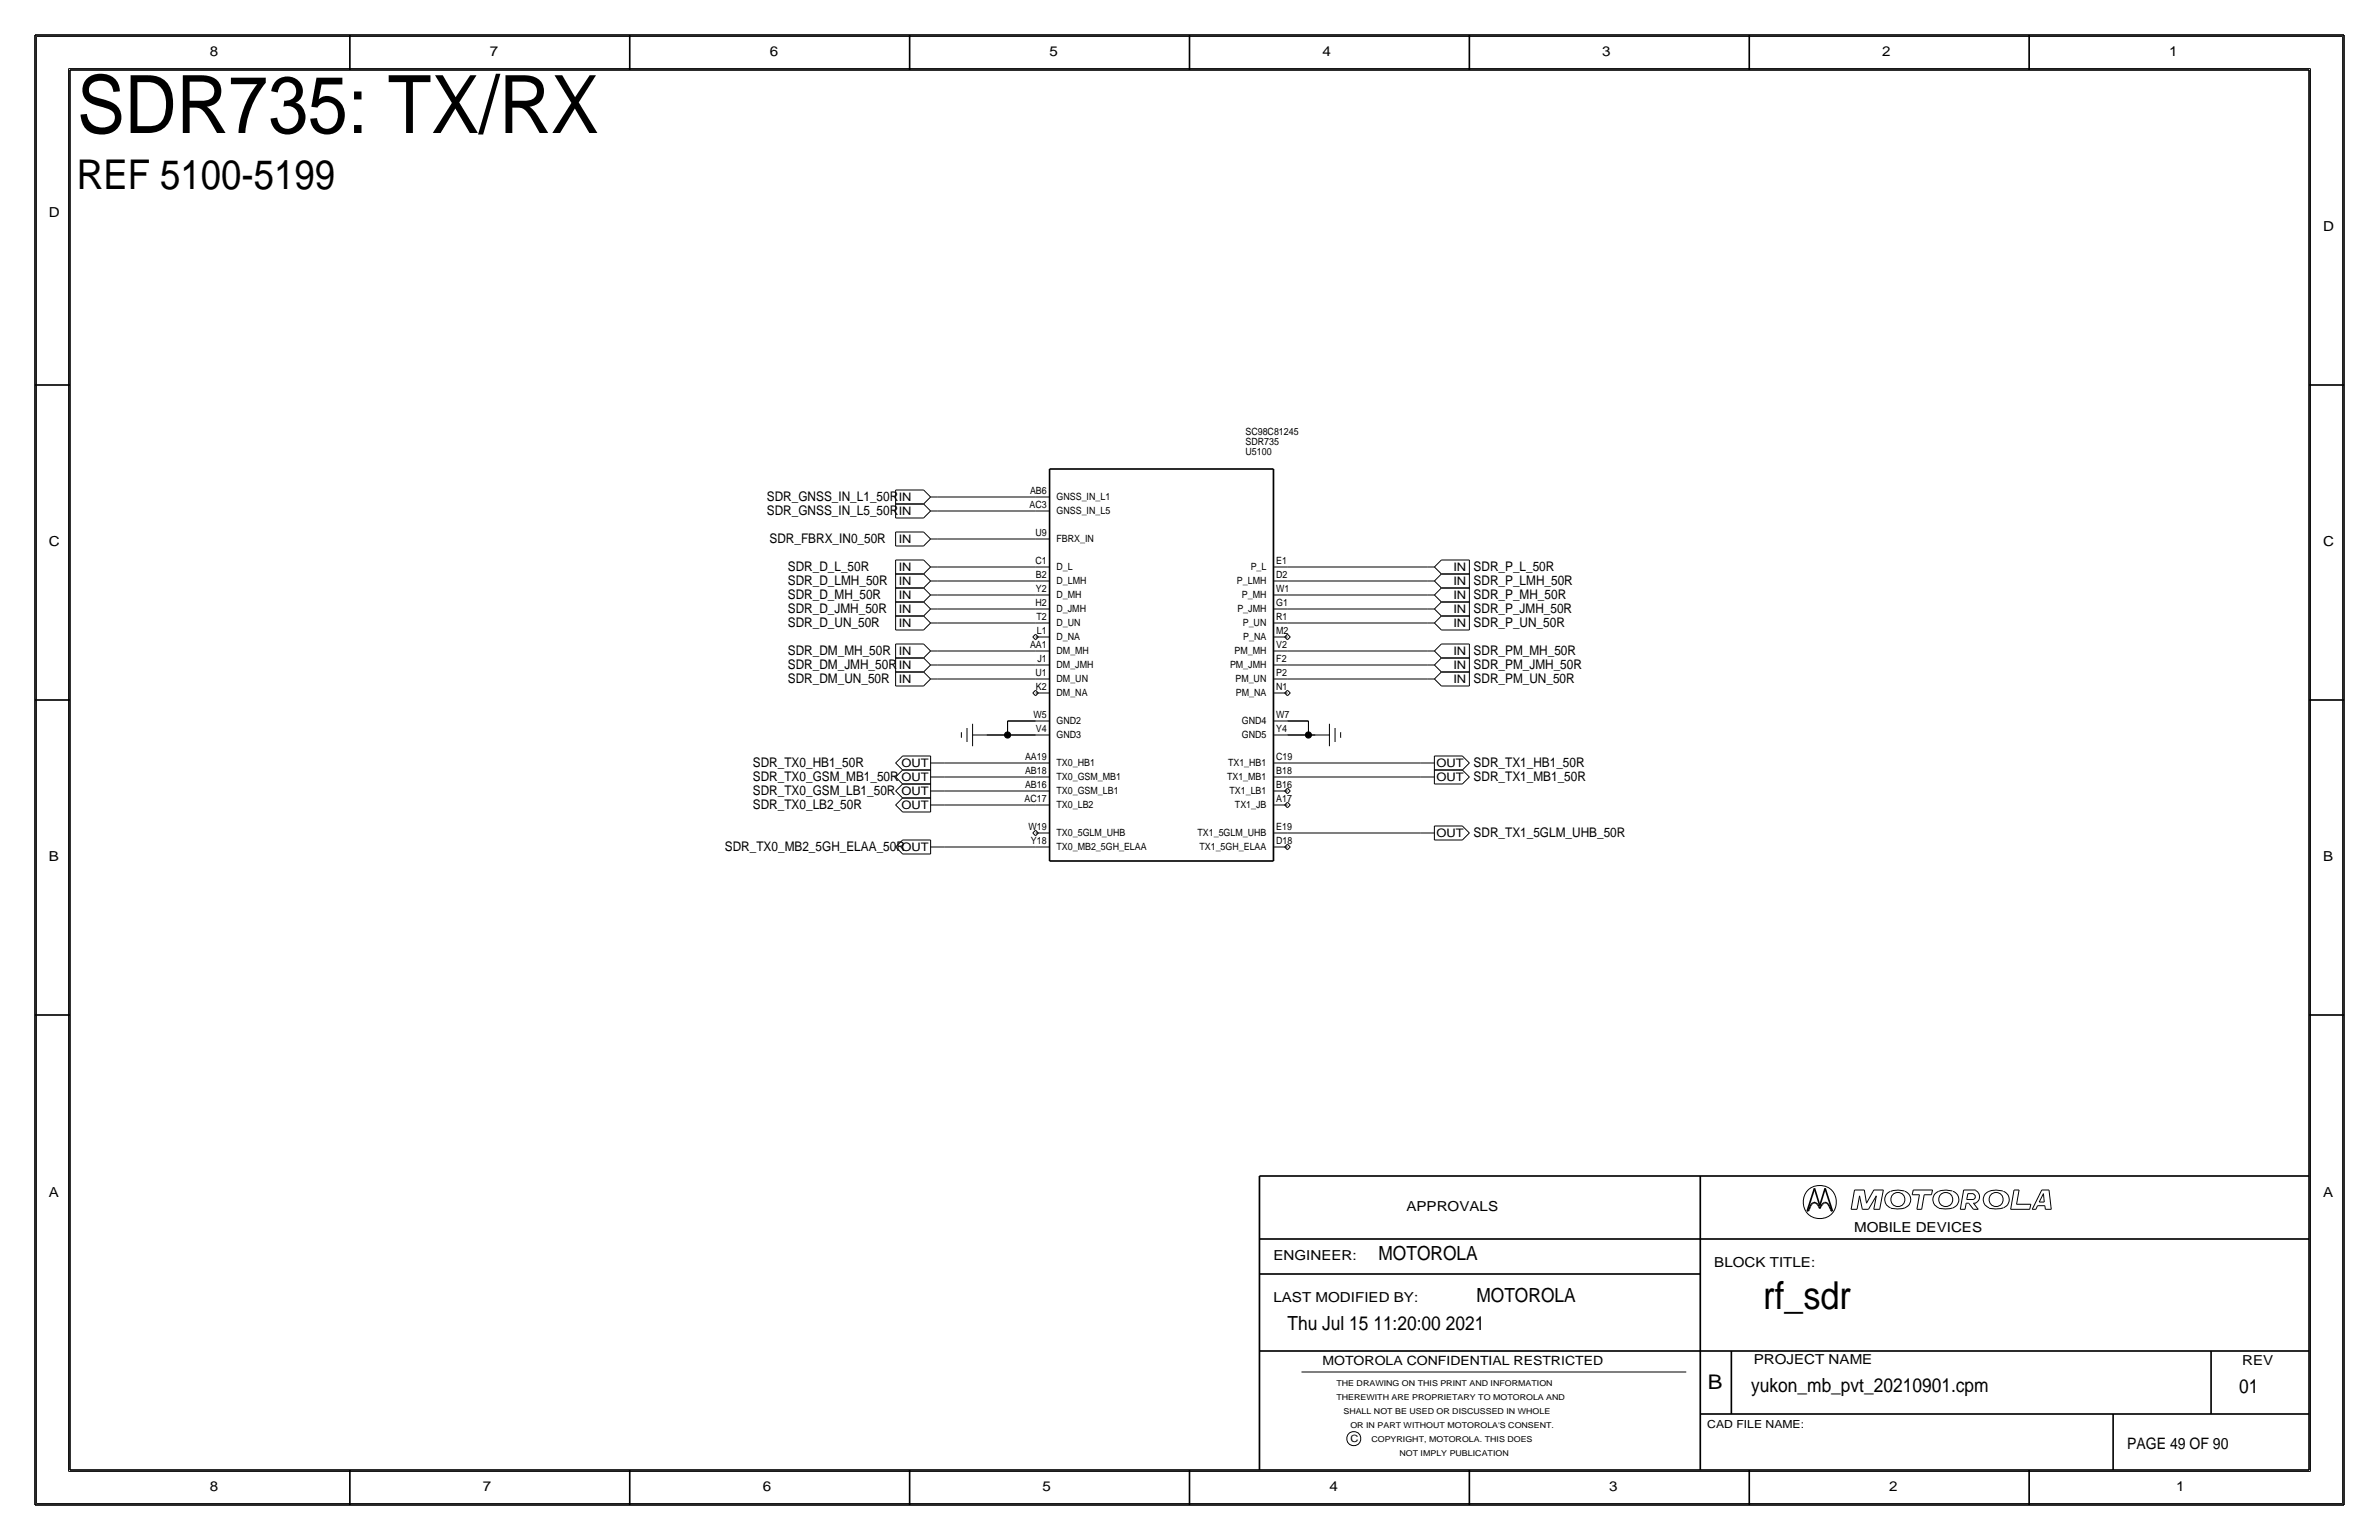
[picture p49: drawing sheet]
<svg xmlns="http://www.w3.org/2000/svg" width="432mm" height="279mm" viewBox="0 0 432 279" stroke-linecap="round" stroke-linejoin="round" font-family="sans-serif">
<defs><g id="words">
<text font-size="14.6" x="14" y="24.1">SDR735: TX/RX</text>
<text font-size="7.4" x="14" y="34.3">REF 5100-5199</text>
<text font-size="7" x="320" y="237.5">rf_sdr</text>
<text font-size="3.7" x="310" y="252.1">B</text>
<g font-size="3.5">
<text x="250.2" y="228.6">MOTOROLA</text>
<text x="268" y="236.2">MOTOROLA</text>
<text x="233.7" y="241.3">Thu Jul 15 11:20:00 2021</text>
<text x="317.9" y="252.6">yukon_mb_pvt_20210901.cpm</text>
<text x="406.4" y="252.7">01</text>
</g>
<text font-size="2.9" x="386.1" y="262.9">PAGE 49 OF 90</text>
<g font-size="2.5">
<text x="38.1" y="10.2">8</text>
<text x="88.9" y="10.2">7</text>
<text x="139.7" y="10.2">6</text>
<text x="190.5" y="10.2">5</text>
<text x="240" y="10.2">4</text>
<text x="290.8" y="10.2">3</text>
<text x="341.6" y="10.2">2</text>
<text x="393.7" y="10.2">1</text>
<text x="8.9" y="39.4">D</text>
<text x="421.6" y="41.9">D</text>
<text x="8.9" y="99.1">C</text>
<text x="421.6" y="99.1">C</text>
<text x="8.9" y="156.2">B</text>
<text x="421.6" y="156.2">B</text>
<text x="8.9" y="217.2">A</text>
<text x="255.3" y="219.7">APPROVALS</text>
<text x="421.6" y="217.2">A</text>
<text x="336.5" y="223.5">MOBILE DEVICES</text>
<text x="231.1" y="228.6">ENGINEER:</text>
<text x="311.1" y="229.9">BLOCK TITLE:</text>
<text x="231.1" y="236.2">LAST MODIFIED BY:</text>
<text x="318.3" y="247.5">PROJECT NAME</text>
<text x="407" y="247.6">REV</text>
<text x="38.1" y="270.5">8</text>
<text x="87.6" y="270.5">7</text>
<text x="138.4" y="270.5">6</text>
<text x="189.2" y="270.5">5</text>
<text x="241.3" y="270.5">4</text>
<text x="292.1" y="270.5">3</text>
<text x="342.9" y="270.5">2</text>
<text x="395" y="270.5">1</text>
</g>
<g font-size="2.4">
<text x="139.2" y="93.5">SDR_GNSS_IN_L5_50R</text>
<text x="139.2" y="90.9">SDR_GNSS_IN_L1_50R</text>
<text x="139.7" y="98.6">SDR_FBRX_IN0_50R</text>
<text x="143" y="106.2">SDR_D_LMH_50R</text>
<text x="143" y="103.6">SDR_D_L_50R</text>
<text x="267.5" y="106.2">SDR_P_LMH_50R</text>
<text x="267.5" y="103.6">SDR_P_L_50R</text>
<text x="143" y="113.8">SDR_D_UN_50R</text>
<text x="143" y="111.2">SDR_D_JMH_50R</text>
<text x="143" y="108.7">SDR_D_MH_50R</text>
<text x="267.5" y="108.7">SDR_P_MH_50R</text>
<text x="267.5" y="111.2">SDR_P_JMH_50R</text>
<text x="267.5" y="113.8">SDR_P_UN_50R</text>
<text x="143" y="118.9">SDR_DM_MH_50R</text>
<text x="267.5" y="118.9">SDR_PM_MH_50R</text>
<text x="143" y="123.9">SDR_DM_UN_50R</text>
<text x="143" y="121.4">SDR_DM_JMH_50R</text>
<text x="267.5" y="124">SDR_PM_UN_50R</text>
<text x="267.5" y="121.4">SDR_PM_JMH_50R</text>
<text x="136.7" y="141.7">SDR_TX0_GSM_MB1_50R</text>
<text x="136.7" y="139.2">SDR_TX0_HB1_50R</text>
<text x="267.5" y="139.2">SDR_TX1_HB1_50R</text>
<text x="267.5" y="141.7">SDR_TX1_MB1_50R</text>
<text x="136.7" y="146.8">SDR_TX0_LB2_50R</text>
<text x="136.7" y="144.3">SDR_TX0_GSM_LB1_50R</text>
<text x="131.6" y="154.4">SDR_TX0_MB2_5GH_ELAA_50R</text>
<text x="267.5" y="151.9">SDR_TX1_5GLM_UHB_50R</text>
</g>
<text font-size="2.3" x="240" y="247.6">MOTOROLA CONFIDENTIAL RESTRICTED</text>
<g font-size="2.1">
<text x="163.1" y="90.9">IN</text>
<text x="163.1" y="93.4">IN</text>
<text x="163.1" y="98.5">IN</text>
<text x="163.1" y="103.6">IN</text>
<text x="163.1" y="106.1">IN</text>
<text x="263.8" y="103.6">IN</text>
<text x="263.8" y="106.1">IN</text>
<text x="163.1" y="108.7">IN</text>
<text x="163.1" y="111.2">IN</text>
<text x="163.1" y="113.7">IN</text>
<text x="263.8" y="113.7">IN</text>
<text x="263.8" y="111.2">IN</text>
<text x="263.8" y="108.7">IN</text>
<text x="163.1" y="118.8">IN</text>
<text x="263.8" y="118.8">IN</text>
<text x="163.1" y="123.9">IN</text>
<text x="163.1" y="121.4">IN</text>
<text x="263.8" y="121.4">IN</text>
<text x="263.8" y="123.9">IN</text>
<text x="163.6" y="139.2">OUT</text>
<text x="163.6" y="141.8">OUT</text>
<text x="260.7" y="141.8">OUT</text>
<text x="260.7" y="139.2">OUT</text>
<text x="163.6" y="146.9">OUT</text>
<text x="163.6" y="144.3">OUT</text>
<text x="163.6" y="154.5">OUT</text>
<text x="260.7" y="151.9">OUT</text>
</g>
<text font-size="2" x="309.9" y="259.1">CAD FILE NAME:</text>
<g font-size="1.8">
<text x="226.1" y="82.6">U5100</text>
<text x="226.1" y="78.9">SC98C81245</text>
<text x="226.1" y="80.7">SDR735</text>
<text x="187" y="89.7">AB6</text>
<text x="186.9" y="92.2">AC3</text>
<text x="191.8" y="93.3">GNSS_IN_L5</text>
<text x="191.8" y="90.8">GNSS_IN_L1</text>
<text x="187.9" y="97.3">U9</text>
<text x="191.8" y="98.4">FBRX_IN</text>
<text x="187.9" y="102.4">C1</text>
<text x="188" y="107.4">Y2</text>
<text x="188" y="104.9">B2</text>
<text x="191.8" y="106">D_LMH</text>
<text x="191.8" y="103.5">D_L</text>
<text x="224.5" y="106">P_LMH</text>
<text x="227" y="103.5">P_L</text>
<text x="231.6" y="107.4">W1</text>
<text x="231.6" y="104.9">D2</text>
<text x="231.6" y="102.4">E1</text>
<text x="187.9" y="110">H2</text>
<text x="188.1" y="112.5">T2</text>
<text x="191.8" y="113.6">D_UN</text>
<text x="191.8" y="108.6">D_MH</text>
<text x="191.8" y="111.1">D_JMH</text>
<text x="224.6" y="111.1">P_JMH</text>
<text x="225.4" y="108.6">P_MH</text>
<text x="225.6" y="113.6">P_UN</text>
<text x="231.6" y="110">G1</text>
<text x="231.6" y="112.5">R1</text>
<text x="187" y="117.6">AA1</text>
<text x="188.2" y="115.1">L1</text>
<text x="191.8" y="118.7">DM_MH</text>
<text x="191.8" y="116.2">D_NA</text>
<text x="224.1" y="118.7">PM_MH</text>
<text x="225.7" y="116.2">P_NA</text>
<text x="231.6" y="117.6">V2</text>
<text x="231.6" y="115.1">M2</text>
<text x="187.9" y="122.7">U1</text>
<text x="188" y="125.2">K2</text>
<text x="188.3" y="120.1">J1</text>
<text x="191.8" y="121.3">DM_JMH</text>
<text x="191.8" y="123.8">DM_UN</text>
<text x="223.3" y="121.3">PM_JMH</text>
<text x="224.2" y="123.8">PM_UN</text>
<text x="231.6" y="120.1">F2</text>
<text x="231.6" y="125.2">N1</text>
<text x="231.6" y="122.7">P2</text>
<text x="187.6" y="130.3">W5</text>
<text x="191.8" y="131.4">GND2</text>
<text x="191.8" y="126.3">DM_NA</text>
<text x="224.3" y="126.3">PM_NA</text>
<text x="225.4" y="131.4">GND4</text>
<text x="231.6" y="130.3">W7</text>
<text x="186.1" y="137.9">AA19</text>
<text x="188" y="132.8">V4</text>
<text x="191.8" y="134">GND3</text>
<text x="225.4" y="134">GND5</text>
<text x="231.6" y="137.9">C19</text>
<text x="231.6" y="132.8">Y4</text>
<text x="186.1" y="143">AB16</text>
<text x="186.1" y="140.5">AB18</text>
<text x="191.8" y="141.6">TX0_GSM_MB1</text>
<text x="191.8" y="139">TX0_HB1</text>
<text x="222.7" y="141.6">TX1_MB1</text>
<text x="222.9" y="139">TX1_HB1</text>
<text x="231.6" y="140.5">B18</text>
<text x="231.6" y="143">B16</text>
<text x="186" y="145.5">AC17</text>
<text x="191.8" y="144.1">TX0_GSM_LB1</text>
<text x="191.8" y="146.7">TX0_LB2</text>
<text x="223.2" y="144.1">TX1_LB1</text>
<text x="224.1" y="146.7">TX1_JB</text>
<text x="231.6" y="145.5">A17</text>
<text x="186.7" y="150.6">W19</text>
<text x="187.1" y="153.2">Y18</text>
<text x="191.8" y="151.7">TX0_5GLM_UHB</text>
<text x="191.8" y="154.3">TX0_MB2_5GH_ELAA</text>
<text x="217.3" y="151.7">TX1_5GLM_UHB</text>
<text x="217.7" y="154.3">TX1_5GH_ELAA</text>
<text x="231.6" y="153.2">D18</text>
<text x="231.6" y="150.6">E19</text>
<text x="245.1" y="261.6">C</text>
</g>
<g font-size="1.5">
<text x="242.6" y="251.5">THE DRAWING ON THIS PRINT AND INFORMATION</text>
<text x="242.6" y="254">THEREWITH ARE PROPRIETARY TO MOTOROLA AND</text>
<text x="243.8" y="256.5">SHALL NOT BE USED OR DISCUSSED IN WHOLE</text>
<text x="245.1" y="259.1">OR IN PART WITHOUT MOTOROLA'S CONSENT.</text>
<text x="248.9" y="261.6">COPYRIGHT, MOTOROLA. THIS DOES</text>
<text x="254" y="264.2">NOT IMPLY PUBLICATION</text>
</g>
</g></defs>
<!-- layer: Nets -->
<g fill="none" stroke="#000" stroke-width=".18">
<path d="M170.2 90.2h17.8zM170.2 92.7h17.8zM170.2 97.8h17.8zM170.2 113h17.8zM170.2 102.9h17.8zM170.2 105.4h17.8zM170.2 107.9h17.8zM170.2 110.5h17.8zM170.2 118.1h17.8zM233.7 102.9h25.4zM233.7 118.1h25.4zM233.7 113h25.4z"/>
<path d="M233.7 110.5h25.4zM233.7 107.9h25.4zM233.7 105.4h25.4zM170.2 123.2h17.8zM170.2 120.7h17.8zM171.4 138.4h16.6zM179.1 133.3h3.8zM182.9 133.3h5.1zM182.9 130.8v2.5zM182.9 130.8h5.1zM233.7 138.4h24.1zM233.7 120.7h25.4z"/>
<path d="M233.7 123.2h25.4zM233.7 133.3h3.8zM233.7 130.8h3.8zM237.5 133.3h1.3zM237.5 130.8v2.5zM171.4 153.7h16.6zM171.4 146h16.6zM171.4 141h16.6zM171.4 143.5h16.6zM233.7 151.1h24.1zM233.7 141h24.1z"/>
</g>
<g fill="#000" stroke="#000" stroke-width=".18">
<circle cx="182.9" cy="133.3" r=".56"/>
<circle cx="237.5" cy="133.3" r=".56"/>
</g>
<!-- layer: Components -->
<g fill="none" stroke="#000" stroke-width=".18">
<path d="M162.6 88.9h5zM162.6 88.9v2.5zM162.6 91.4h5zM162.6 91.4v2.6zM162.6 94h5zM162.6 96.5h5zM162.6 96.5v2.6zM162.6 99.1h5zM167.6 88.9l1.3 1.3zM167.6 91.4l1.3 1.3zM167.6 96.5l1.3 1.3zM168.9 90.2l-1.3 1.2z"/>
<path d="M168.9 92.7l-1.3 1.3zM168.9 97.8l-1.3 1.3zM168.9 90.2h1.3zM168.9 92.7h1.3zM168.9 97.8h1.3zM188 97.8h2.5zM188 92.7h2.5zM188 90.2h2.5zM162.6 101.6h5zM162.6 101.6v2.5zM162.6 104.1h5zM162.6 104.1v2.6z"/>
<path d="M162.6 106.7h5zM162.6 106.7v2.5zM162.6 109.2h5zM162.6 109.2v2.6zM162.6 111.8h5zM162.6 111.8v2.5zM162.6 114.3h5zM162.6 116.8h5zM162.6 116.8v2.6zM162.6 119.4h5zM162.6 119.4v2.5zM167.6 101.6l1.3 1.3z"/>
<path d="M167.6 104.1l1.3 1.3zM167.6 106.7l1.3 1.2zM167.6 109.2l1.3 1.3zM167.6 111.8l1.3 1.2zM167.6 116.8l1.3 1.3zM167.6 119.4l1.3 1.2zM168.9 102.9l-1.3 1.2zM168.9 105.4l-1.3 1.3zM168.9 107.9l-1.3 1.3zM168.9 110.5l-1.3 1.3zM168.9 113l-1.3 1.3zM168.9 118.1l-1.3 1.3z"/>
<path d="M168.9 102.9h1.3zM168.9 105.4h1.3zM168.9 107.9h1.3zM168.9 110.5h1.3zM168.9 113h1.3zM168.9 118.1h1.3zM187.5 115.6l.5-.5zM187.5 115.6l.5 .5zM188 118.1h2.5zM188 115.6h2.5zM188 113h2.5zM188 110.5h2.5z"/>
<path d="M188 107.9h2.5zM188 105.4h2.5zM188 102.9h2.5zM188 115.1l.5 .5zM188.5 115.6l-.5 .5zM231.1 118.1h2.6zM231.1 115.6h2.6zM231.1 113h2.6zM231.1 110.5h2.6zM231.1 107.9h2.6zM231.1 105.4h2.6zM231.1 102.9h2.6z"/>
<path d="M233.2 115.6l.5-.5zM233.2 115.6l.5 .5zM233.7 115.1l.5 .5zM234.2 115.6l-.5 .5zM259.1 102.9h1.3zM259.1 118.1h1.3zM259.1 113h1.3zM259.1 110.5h1.3zM259.1 107.9h1.3zM259.1 105.4h1.3zM260.3 102.9l1.3 1.2zM260.3 118.1l1.3 1.3z"/>
<path d="M260.3 113l1.3 1.3zM260.3 110.5l1.3 1.3zM260.3 107.9l1.3 1.3zM260.3 105.4l1.3 1.3zM261.6 119.4l-1.3 1.2zM261.6 101.6l-1.3 1.3zM261.6 116.8l-1.3 1.3zM261.6 111.8l-1.3 1.2zM261.6 109.2l-1.3 1.3zM261.6 106.7l-1.3 1.2zM261.6 104.1l-1.3 1.3zM261.6 119.4h5.1z"/>
<path d="M261.6 101.6h5.1zM261.6 104.1h5.1zM261.6 116.8h5.1zM261.6 111.8h5.1zM261.6 114.3h5.1zM261.6 109.2h5.1zM261.6 106.7h5.1zM266.7 119.4v2.5zM266.7 101.6v2.5zM266.7 116.8v2.6zM266.7 111.8v2.5zM266.7 109.2v2.6z"/>
<path d="M266.7 106.7v2.5zM266.7 104.1v2.6zM162.6 138.4l1.2 1.3zM162.6 121.9h5zM162.6 121.9v2.6zM162.6 124.5h5zM163.8 137.2h5.1zM163.8 139.7h5.1zM163.8 137.2l-1.2 1.2zM163.8 139.7l-1.2 1.3zM167.6 121.9l1.3 1.3zM168.9 138.4h2.5z"/>
<path d="M168.9 137.2v2.5zM168.9 139.7v2.5zM168.9 123.2l-1.3 1.3zM168.9 120.7l-1.3 1.2zM168.9 123.2h1.3zM168.9 120.7h1.3zM174.5 132.8v1.1zM175.5 132.1v2.5zM176.5 133.3h2.6zM176.5 131.3v4.1zM187.5 125.7l.5-.5zM187.5 125.7l.5 .5z"/>
<path d="M188 138.4h2.5zM188 133.3h2.5zM188 130.8h2.5zM188 125.7h2.5zM188 123.2h2.5zM188 120.7h2.5zM188 125.2l.5 .5zM188.5 125.7l-.5 .5zM231.1 138.4h2.6zM231.1 133.3h2.6zM231.1 130.8h2.6zM231.1 125.7h2.6z"/>
<path d="M231.1 123.2h2.6zM231.1 120.7h2.6zM233.2 125.7l.5-.5zM233.2 125.7l.5 .5zM233.7 125.2l.5 .5zM234.2 125.7l-.5 .5zM238.8 133.3h2.5zM241.3 131.3v4.1zM242.3 132.1v2.5zM243.3 132.8v1.1zM257.8 138.4h2.5zM259.1 120.7h1.3z"/>
<path d="M259.1 123.2h1.3zM260.3 139.7h5.1zM260.3 139.7v2.5zM260.3 137.2h5.1zM260.3 137.2v2.5zM260.3 120.7l1.3 1.2zM260.3 123.2l1.3 1.3zM261.6 121.9l-1.3 1.3zM261.6 121.9h5.1zM261.6 124.5h5.1zM265.4 139.7l1.3 1.3zM265.4 137.2l1.3 1.2z"/>
<path d="M266.7 138.4l-1.3 1.3zM266.7 121.9v2.6zM162.6 153.7l1.2 1.2zM162.6 146l1.2 1.3zM162.6 141l1.2 1.2zM162.6 143.5l1.2 1.3zM163.8 152.4h5.1zM163.8 154.9h5.1zM163.8 144.8h5.1zM163.8 147.3h5.1zM163.8 142.2h5.1zM163.8 152.4l-1.2 1.3z"/>
<path d="M163.8 144.8l-1.2 1.2zM163.8 142.2l-1.2 1.3zM168.9 153.7h2.5zM168.9 152.4v2.5zM168.9 146h2.5zM168.9 144.8v2.5zM168.9 141h2.5zM168.9 143.5h2.5zM168.9 142.2v2.6zM187.5 151.1l.5-.5zM187.5 151.1l.5 .5zM188 153.7h2.5z"/>
<path d="M188 151.1h2.5zM188 146h2.5zM188 143.5h2.5zM188 141h2.5zM188 150.6l.5 .5zM188.5 151.1l-.5 .5zM231.1 153.7h2.6zM231.1 151.1h2.6zM231.1 146h2.6zM231.1 143.5h2.6zM231.1 141h2.6zM233.2 153.7l.5-.5z"/>
<path d="M233.2 146l.5-.5zM233.2 143.5l.5-.5zM233.2 153.7l.5 .5zM233.2 146.1l.5 .5zM233.2 143.5l.5 .5zM233.7 153.2l.5 .5zM233.7 145.5l.5 .5zM233.7 143l.5 .5zM234.2 153.7l-.5 .5zM234.2 146l-.5 .6zM234.2 143.5l-.5 .5zM257.8 151.1h2.5z"/>
<path d="M257.8 141h2.5zM260.3 149.9h5.1zM260.3 152.4h5.1zM260.3 149.9v2.5zM260.3 142.2h5.1zM265.4 149.9l1.3 1.2zM266.7 151.1l-1.3 1.3zM266.7 141l-1.3 1.2z"/>
</g>
<path d="M190.5 85.1h40.6zM190.5 85.1v71.1zM231.1 85.1v71.1zM190.5 156.2h40.6z" fill="none" stroke="#000" stroke-width=".3"/>
<!-- layer: Page Border and Title Block -->
<g fill="none" stroke="#000" stroke-width=".3">
<path d="M6.3 6.4v266.7zM6.4 6.4h419zM12.7 12.7h406.4zM12.7 12.7v254zM63.5 6.4v6.3zM114.3 6.4v6.3zM165.1 6.4v6.3zM215.9 6.3v6.4zM266.7 6.4v6.3zM317.5 6.4v6.3zM368.3 6.4v6.3zM419.1 12.7v254z"/>
<path d="M425.4 6.4v266.7zM6.3 69.8h6.4zM419.1 69.8h6.3zM6.3 127h6.4zM419.1 127h6.3zM6.3 184.1h6.4zM419.1 184.1h6.3zM228.6 213.4v53.3zM228.6 213.4h190.5zM308.6 213.4v53.3zM328 219.7h.2zM328.4 219.4l-.2 .3z"/>
<path d="M328.6 218.8l-.2 .6zM328.8 218.5l-.2 .3zM329 218.3l.2-.1zM329 218.3l-.2 .2zM329.2 218.2h.2zM329.3 215.6l-1.3 4.1zM329.3 215.6l1 3.1zM329.4 218.2l.2 .1zM329.6 218.3l.3 .2zM329.9 218.5l.2 .3zM330.1 218.8l.2 .5zM330.5 218.8l-.2 .5z"/>
<path d="M330.8 218.5l-.3 .3zM331 218.3l-.2 .2zM331 218.3l.2-.1zM331.2 218.2h.2zM331.3 215.6l1.3 4.1zM331.3 215.6l-1 3.1zM331.4 218.2l.2 .1zM331.6 218.3l.2 .2zM331.8 218.5l.2 .3zM332 218.8l.3 .6zM332.3 219.4l.1 .3zM332.4 219.7h.2z"/>
<path d="M228.6 231.1h80zM228.6 224.8h190.5zM228.6 245.1h190.5zM308.6 256.5h110.5zM314.2 245.1v11.4zM383.5 256.5v10.2zM401.3 245.1v11.4zM6.4 273h419zM12.7 266.7h406.4zM63.5 266.7v6.4zM114.3 266.7v6.4zM165.1 266.7v6.4z"/>
<path d="M215.9 266.7v6.3zM266.7 266.7v6.4zM317.5 266.7v6.4zM368.3 266.7v6.4z"/>
</g>
<g fill="none" stroke="#000" stroke-width=".18">
<path d="M6.6 6.6h418.6zM6.6 6.6v266.2zM12.4 12.4v254.6zM12.4 12.4h407zM419.4 12.4v254.6zM425.2 6.6v266.2zM336 219.4h1.1zM336.6 215.9h1.8zM336.6 215.9l-.6 3.5zM337.5 217l-.4 2.4zM337.5 217l.5 2.4zM338 219.4h1.1z"/>
<path d="M338.4 215.9l.4 2.4zM340.1 219.4h1.1zM340.1 215.9h1.7zM340.1 215.9l-1.3 2.4zM340.6 217l-1.5 2.4zM340.6 217l-.5 2.4zM341.8 215.9l-.6 3.5zM343.1 216.2a1.6 1.6 0 0 0-1 1.5 1.6 1.6 0 0 0 1.1 1.5M345.7 216.1h-.2a4 4 0 0 0-2.3 .1M345.7 216.2a1.59 1.59 0 0 1 1.1 1.5 1.59 1.59 0 0 1-1.1 1.5 5.1 5.1 0 0 1-2.5 0M347.1 216.8h1.3zM347.3 215.9l-.2 .9z"/>
<path d="M347.3 215.9h3.5zM347.9 219.4h.9zM348.4 216.8l-.5 2.6zM349.2 216.8l-.4 2.6zM349.2 216.8h1.4zM350.8 215.9l-.2 .9zM354.4 216.1a3.1 3.1 0 0 0-3.3 .7 1.62 1.62 0 0 0 .8 2.4M354.4 219.2a5.1 5.1 0 0 1-2.5 0M354.5 216.2a1.59 1.59 0 0 1 1 1.5 1.59 1.59 0 0 1-1 1.5M355.8 219.4h.9zM356.4 215.9h2.2zM356.4 215.9l-.6 3.5z"/>
<path d="M356.9 218.3l-.2 1.1zM356.9 218.3h.4zM357 217.6h1.2zM357.2 216.6l-.2 1zM357.2 216.6h1zM357.3 218.3l.9 1.1zM358.1 216.7a.5 .5 0 0 1 .4 .4 .5 .5 0 0 1-.4 .5M358.2 218.3l.9 1.1zM358.2 218.3h.4zM358.2 219.4h.9zM358.5 216a1.24 1.24 0 0 1 .8 1.1 1.24 1.24 0 0 1-.8 1.2M363.5 216.1a3.1 3.1 0 0 0-3.3 .7 1.62 1.62 0 0 0 .8 2.4"/>
<path d="M363.6 219.2a5.1 5.1 0 0 1-2.6 0M363.6 216.2a1.59 1.59 0 0 1 1.1 1.5 1.59 1.59 0 0 1-1.1 1.5M364.9 219.4h3.5zM365.6 215.9l-.7 3.5zM365.6 215.9h.9zM366 218.5h2.6zM366.5 215.9l-.5 2.6zM368.6 218.5l-.2 .9zM368.9 219.4h.6zM369.8 218.7h1.3zM369.8 218.7l-.3 .7zM370.1 218.1h.9z"/>
<path d="M370.6 215.9l-1.7 3.5zM370.6 215.9h1.3zM370.9 216.6l-.8 1.5zM370.9 216.6l.1 1.5zM371.1 218.7l.1 .7zM371.2 219.4h1.1zM371.9 215.9l.4 3.5zM236.2 248.9h69.9zM6.6 272.8h418.6zM12.4 267h407z"/>
<circle cx="330.3" cy="218.1" r="3"/>
<circle cx="344.5" cy="217.6" r="1.28"/>
<circle cx="353.2" cy="217.6" r="1.28"/>
<circle cx="362.3" cy="217.6" r="1.28"/>
<circle cx="245.7" cy="261" r="1.28"/>
</g>
<use href="#words"/>
</svg>
